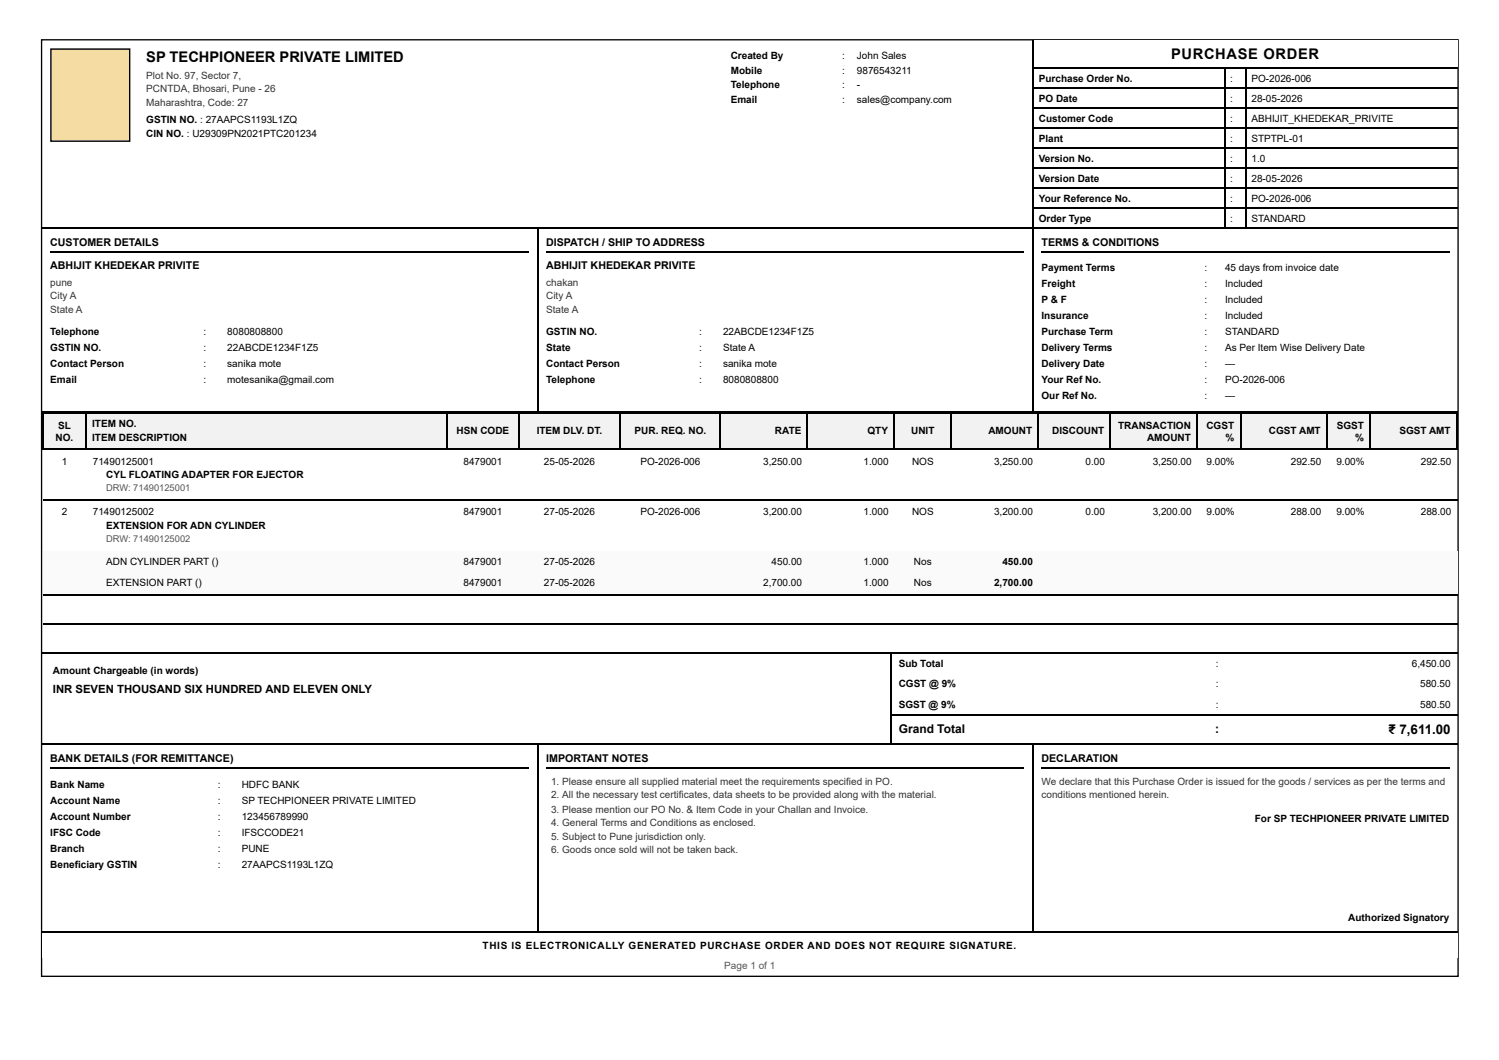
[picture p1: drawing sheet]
<svg xmlns="http://www.w3.org/2000/svg" width="297mm" height="210mm" viewBox="0 0 297 210" stroke-linecap="round" stroke-linejoin="round" font-family="sans-serif">
<defs><g id="words">
<g font-size="2.9">
<text x="232.3" y="11.7">PURCHASE ORDER</text>
<text x="29" y="12.3">SP TECHPIONEER PRIVATE LIMITED</text>
</g>
<text font-size="2.6" x="275.4" y="145.6">₹ 7,611.00</text>
<g font-size="2.4">
<text x="178.3" y="145.3">Grand Total</text>
<text x="241" y="145.3">:</text>
</g>
<text font-size="2.2" x="10.5" y="137.4">INR SEVEN THOUSAND SIX HUNDRED AND ELEVEN ONLY</text>
<g font-size="2.1">
<text x="10" y="48.8">CUSTOMER DETAILS</text>
<text x="10" y="53.3">ABHIJIT KHEDEKAR PRIVITE</text>
<text x="108.3" y="48.8">DISPATCH / SHIP TO ADDRESS</text>
<text x="108.3" y="53.3">ABHIJIT KHEDEKAR PRIVITE</text>
<text x="206.6" y="48.8">TERMS &amp; CONDITIONS</text>
<text x="10" y="151.2">BANK DETAILS (FOR REMITTANCE)</text>
<text x="108.3" y="151.2">IMPORTANT NOTES</text>
<text x="206.6" y="151.2">DECLARATION</text>
</g>
<g font-size="2">
<text x="145" y="11.7">Created By</text>
<text x="167.1" y="11.7">:</text>
<text x="170" y="11.7">John Sales</text>
<text x="145" y="14.6">Mobile</text>
<text x="145" y="17.6">Telephone</text>
<text x="167.1" y="14.6">:</text>
<text x="167.1" y="17.6">:</text>
<text x="170" y="14.6">9876543211</text>
<text x="170" y="17.6">-</text>
<text x="206.1" y="16.2">Purchase Order No.</text>
<text x="244" y="16.2">:</text>
<text x="248.2" y="16.2">PO-2026-006</text>
<text x="145" y="20.5">Email</text>
<text x="167.1" y="20.5">:</text>
<text x="170" y="20.5">sales@company.com</text>
<text x="206.1" y="20.2">PO Date</text>
<text x="244" y="20.2">:</text>
<text x="248.2" y="20.2">28-05-2026</text>
<text x="29" y="24.4">GSTIN NO. : 27AAPCS1193L1ZQ</text>
<text x="29" y="27.1">CIN NO. : U29309PN2021PTC201234</text>
<text x="206.1" y="24.2">Customer Code</text>
<text x="206.1" y="28.1">Plant</text>
<text x="244" y="24.2">:</text>
<text x="244" y="28.1">:</text>
<text x="248.2" y="24.2">ABHIJIT_KHEDEKAR_PRIVITE</text>
<text x="248.2" y="28.1">STPTPL-01</text>
<text x="206.1" y="32.1">Version No.</text>
<text x="244" y="32.1">:</text>
<text x="248.2" y="32.1">1.0</text>
<text x="206.1" y="36.1">Version Date</text>
<text x="206.1" y="40">Your Reference No.</text>
<text x="244" y="36.1">:</text>
<text x="244" y="40">:</text>
<text x="248.2" y="36.1">28-05-2026</text>
<text x="248.2" y="40">PO-2026-006</text>
<text x="206.1" y="44">Order Type</text>
<text x="244" y="44">:</text>
<text x="248.2" y="44">STANDARD</text>
<text x="206.6" y="53.8">Payment Terms</text>
<text x="239" y="53.8">:</text>
<text x="243" y="53.8">45 days from invoice date</text>
<text x="206.6" y="57">Freight</text>
<text x="239" y="57">:</text>
<text x="243" y="57">Included</text>
<text x="206.6" y="60.1">P &amp; F</text>
<text x="206.6" y="63.3">Insurance</text>
<text x="239" y="60.1">:</text>
<text x="239" y="63.3">:</text>
<text x="243" y="60.1">Included</text>
<text x="243" y="63.3">Included</text>
<text x="10" y="66.5">Telephone</text>
<text x="10" y="69.7">GSTIN NO.</text>
<text x="40.3" y="66.5">:</text>
<text x="40.3" y="69.7">:</text>
<text x="45.1" y="66.5">8080808800</text>
<text x="45.1" y="69.7">22ABCDE1234F1Z5</text>
<text x="108.3" y="66.5">GSTIN NO.</text>
<text x="108.3" y="69.7">State</text>
<text x="138.7" y="66.5">:</text>
<text x="138.7" y="69.7">:</text>
<text x="143.4" y="66.5">22ABCDE1234F1Z5</text>
<text x="143.4" y="69.7">State A</text>
<text x="206.6" y="66.5">Purchase Term</text>
<text x="206.6" y="69.7">Delivery Terms</text>
<text x="239" y="66.5">:</text>
<text x="239" y="69.7">:</text>
<text x="243" y="66.5">STANDARD</text>
<text x="243" y="69.7">As Per Item Wise Delivery Date</text>
<text x="10" y="72.8">Contact Person</text>
<text x="10" y="76">Email</text>
<text x="40.3" y="72.8">:</text>
<text x="40.3" y="76">:</text>
<text x="45.1" y="72.8">sanika mote</text>
<text x="45.1" y="76">motesanika@gmail.com</text>
<text x="108.3" y="72.8">Contact Person</text>
<text x="108.3" y="76">Telephone</text>
<text x="138.7" y="72.8">:</text>
<text x="138.7" y="76">:</text>
<text x="143.4" y="72.8">sanika mote</text>
<text x="143.4" y="76">8080808800</text>
<text x="206.6" y="72.8">Delivery Date</text>
<text x="206.6" y="76">Your Ref No.</text>
<text x="239" y="72.8">:</text>
<text x="239" y="76">:</text>
<text x="243" y="72.8">—</text>
<text x="243" y="76">PO-2026-006</text>
<text x="206.6" y="79.2">Our Ref No.</text>
<text x="239" y="79.2">:</text>
<text x="243" y="79.2">—</text>
<text x="11" y="87.4">NO.</text>
<text x="11.5" y="85">SL</text>
<text x="18.3" y="84.8">ITEM NO.</text>
<text x="18.3" y="87.4">ITEM DESCRIPTION</text>
<text x="90.6" y="86.1">HSN CODE</text>
<text x="106.5" y="86.1">ITEM DLV. DT.</text>
<text x="125.9" y="86.1">PUR. REQ. NO.</text>
<text x="153.7" y="86.1">RATE</text>
<text x="172.1" y="86.1">QTY</text>
<text x="180.8" y="86.1">UNIT</text>
<text x="196.1" y="86.1">AMOUNT</text>
<text x="208.7" y="86.1">DISCOUNT</text>
<text x="221.8" y="85">TRANSACTION</text>
<text x="227.5" y="87.4">AMOUNT</text>
<text x="239.3" y="85">CGST</text>
<text x="243.1" y="87.4">%</text>
<text x="251.7" y="86.1">CGST AMT</text>
<text x="265.2" y="85">SGST</text>
<text x="268.8" y="87.4">%</text>
<text x="277.6" y="86.1">SGST AMT</text>
<text x="12.2" y="92.2">1</text>
<text x="18.4" y="92.2">71490125001</text>
<text x="21.1" y="94.8">CYL FLOATING ADAPTER FOR EJECTOR</text>
<text x="91.9" y="92.2">8479001</text>
<text x="107.9" y="92.2">25-05-2026</text>
<text x="127" y="92.2">PO-2026-006</text>
<text x="151.4" y="92.2">3,250.00</text>
<text x="171.3" y="92.2">1.000</text>
<text x="180.9" y="92.2">NOS</text>
<text x="197.2" y="92.2">3,250.00</text>
<text x="215.3" y="92.2">0.00</text>
<text x="228.7" y="92.2">3,250.00</text>
<text x="239.3" y="92.2">9.00%</text>
<text x="256.1" y="92.2">292.50</text>
<text x="265.1" y="92.2">9.00%</text>
<text x="281.8" y="92.2">292.50</text>
<text x="12.2" y="102.2">2</text>
<text x="18.4" y="102.2">71490125002</text>
<text x="21.1" y="104.9">EXTENSION FOR ADN CYLINDER</text>
<text x="91.9" y="102.2">8479001</text>
<text x="107.9" y="102.2">27-05-2026</text>
<text x="127" y="102.2">PO-2026-006</text>
<text x="151.4" y="102.2">3,200.00</text>
<text x="171.3" y="102.2">1.000</text>
<text x="180.9" y="102.2">NOS</text>
<text x="197.2" y="102.2">3,200.00</text>
<text x="215.3" y="102.2">0.00</text>
<text x="228.7" y="102.2">3,200.00</text>
<text x="239.3" y="102.2">9.00%</text>
<text x="256.1" y="102.2">288.00</text>
<text x="265.1" y="102.2">9.00%</text>
<text x="281.8" y="102.2">288.00</text>
<text x="21.1" y="112">ADN CYLINDER PART ()</text>
<text x="91.9" y="112">8479001</text>
<text x="107.9" y="112">27-05-2026</text>
<text x="153" y="112">450.00</text>
<text x="171.3" y="112">1.000</text>
<text x="181.3" y="112">Nos</text>
<text x="198.8" y="112">450.00</text>
<text x="21.1" y="116.2">EXTENSION PART ()</text>
<text x="91.9" y="116.2">8479001</text>
<text x="107.9" y="116.2">27-05-2026</text>
<text x="151.4" y="116.2">2,700.00</text>
<text x="171.3" y="116.2">1.000</text>
<text x="181.3" y="116.2">Nos</text>
<text x="197.2" y="116.2">2,700.00</text>
<text x="10.5" y="133.7">Amount Chargeable (in words)</text>
<text x="178.3" y="132.4">Sub Total</text>
<text x="178.3" y="136.3">CGST @ 9%</text>
<text x="241.2" y="132.4">:</text>
<text x="241.2" y="136.3">:</text>
<text x="280.1" y="132.4">6,450.00</text>
<text x="281.7" y="136.3">580.50</text>
<text x="178.3" y="140.3">SGST @ 9%</text>
<text x="241.2" y="140.3">:</text>
<text x="281.7" y="140.3">580.50</text>
<text x="10" y="156.2">Bank Name</text>
<text x="10" y="159.4">Account Name</text>
<text x="43.2" y="156.2">:</text>
<text x="43.2" y="159.4">:</text>
<text x="47.9" y="156.2">HDFC BANK</text>
<text x="47.9" y="159.4">SP TECHPIONEER PRIVATE LIMITED</text>
<text x="10" y="162.5">Account Number</text>
<text x="10" y="165.7">IFSC Code</text>
<text x="43.2" y="162.5">:</text>
<text x="43.2" y="165.7">:</text>
<text x="47.9" y="162.5">123456789990</text>
<text x="47.9" y="165.7">IFSCCODE21</text>
<text x="248.9" y="163.1">For SP TECHPIONEER PRIVATE LIMITED</text>
<text x="10" y="168.9">Branch</text>
<text x="10" y="172.1">Beneficiary GSTIN</text>
<text x="43.2" y="168.9">:</text>
<text x="43.2" y="172.1">:</text>
<text x="47.9" y="168.9">PUNE</text>
<text x="47.9" y="172.1">27AAPCS1193L1ZQ</text>
<text x="267.4" y="182.7">Authorized Signatory</text>
<text x="95.7" y="188.2">THIS IS ELECTRONICALLY GENERATED PURCHASE ORDER AND DOES NOT REQUIRE SIGNATURE.</text>
</g>
<g font-size="2" fill="#333">
<text x="29" y="15.7">Plot No. 97, Sector 7,</text>
<text x="29" y="18.3">PCNTDA, Bhosari, Pune - 26</text>
<text x="29" y="21">Maharashtra, Code: 27</text>
<text x="10" y="56.7">pune</text>
<text x="10" y="59.4">City A</text>
<text x="108.3" y="56.7">chakan</text>
<text x="108.3" y="59.4">City A</text>
<text x="10" y="62">State A</text>
<text x="108.3" y="62">State A</text>
<text x="109.3" y="155.7">1 . Please ensure all supplied material meet the requirements specified in PO.</text>
<text x="206.6" y="155.7">We declare that this Purchase Order is issued for the goods / services as per the terms and</text>
<text x="109.3" y="158.3">2. All the necessary test certificates, data sheets to be provided along with the material.</text>
<text x="109.3" y="161.2">3. Please mention our PO No. &amp; Item Code in your Challan and Invoice.</text>
<text x="206.6" y="158.3">conditions mentioned herein.</text>
<text x="109.3" y="163.9">4. General Terms and Conditions as enclosed.</text>
<text x="109.3" y="166.5">5. Subject to Pune jurisdiction only.</text>
<text x="109.3" y="169.2">6. Goods once sold will not be taken back.</text>
</g>
<text font-size="2" fill="#555" x="143.7" y="192.2">Page 1 of 1</text>
<g font-size="1.9" fill="#555">
<text x="21.1" y="97.5">DRW: 71490125001</text>
<text x="21.1" y="107.5">DRW: 71490125002</text>
</g>
</g></defs>
<path d="M8.2 7.9h281v185.7h-281z" fill="none" stroke="#000" stroke-width=".26"/>
<path d="M205 8h84.1v5.6h-84.1z" fill="#fff"/>
<g fill="none" stroke="#000" stroke-width=".26">
<path d="M204.8 8v37.3M205 13.4h84.1M205 17.4h84.1M242.9 13.6v31.5M247.2 13.6v31.5M205 21.4h84.1M205 25.4h84.1M205 29.3h84.1M205 33.3h84.1M205 37.3h84.1M8.4 45.2h196.3M205 41.2h84.1"/>
<path d="M205 45.2h84.1"/>
</g>
<path d="M10 9.6h15.8v18.5h-15.8z" fill="#f4dca3"/>
<path d="M10.1 9.7h15.6v18.3h-15.6zM10 50h95M106.7 45.3v36.5M108.4 50h94.7M204.8 45.3v36.5M206.6 50h80.9M8.4 81.7h98.1M106.8 81.7h97.9M205 81.7h84.1" fill="none" stroke="#000" stroke-width=".26"/>
<g fill="#f2f2f2">
<path d="M8.6 81.8h8.5v7.5h-8.5z"/>
<path d="M17.1 81.8h71.4v7.5h-71.4z"/>
<path d="M88.5 81.8h14.3v7.5h-14.3z"/>
<path d="M102.8 81.8h20.1v7.5h-20.1z"/>
<path d="M122.9 81.8h20.2v7.5h-20.2z"/>
<path d="M143.1 81.8h17.1v7.5h-17.1z"/>
<path d="M160.2 81.8h17.2v7.5h-17.2z"/>
<path d="M177.4 81.8h11.4v7.5h-11.4z"/>
<path d="M188.8 81.8h17.2v7.5h-17.2z"/>
<path d="M206 81.8h14.3v7.5h-14.3z"/>
<path d="M220.3 81.8h17.2v7.5h-17.2z"/>
<path d="M237.5 81.8h8.5v7.5h-8.5z"/>
<path d="M246 81.8h17.2v7.5h-17.2z"/>
<path d="M263.2 81.8h8.7v7.5h-8.7z"/>
<path d="M271.9 81.8h17.2v7.5h-17.2z"/>
</g>
<g fill="#fafafa">
<path d="M8.6 109.4h8.5v4.2h-8.5z"/>
<path d="M17.1 109.4h71.4v4.2h-71.4z"/>
<path d="M88.5 109.4h14.3v4.2h-14.3z"/>
<path d="M102.8 109.4h20.1v4.2h-20.1z"/>
<path d="M122.9 109.4h20.2v4.2h-20.2z"/>
<path d="M143.1 109.4h17.1v4.2h-17.1z"/>
<path d="M160.2 109.4h17.2v4.2h-17.2z"/>
<path d="M177.4 109.4h11.4v4.2h-11.4z"/>
<path d="M188.8 109.4h17.2v4.2h-17.2z"/>
<path d="M206 109.4h14.3v4.2h-14.3z"/>
<path d="M220.3 109.4h17.2v4.2h-17.2z"/>
<path d="M237.5 109.4h8.5v4.2h-8.5z"/>
<path d="M246 109.4h17.2v4.2h-17.2z"/>
<path d="M263.2 109.4h8.7v4.2h-8.7z"/>
<path d="M271.9 109.4h17.2v4.2h-17.2z"/>
<path d="M8.6 113.6h8.5v4.2h-8.5z"/>
<path d="M17.1 113.6h71.4v4.2h-71.4z"/>
<path d="M88.5 113.6h14.3v4.2h-14.3z"/>
<path d="M102.8 113.6h20.1v4.2h-20.1z"/>
<path d="M122.9 113.6h20.2v4.2h-20.2z"/>
<path d="M143.1 113.6h17.1v4.2h-17.1z"/>
<path d="M160.2 113.6h17.2v4.2h-17.2z"/>
<path d="M177.4 113.6h11.4v4.2h-11.4z"/>
<path d="M188.8 113.6h17.2v4.2h-17.2z"/>
<path d="M206 113.6h14.3v4.2h-14.3z"/>
<path d="M220.3 113.6h17.2v4.2h-17.2z"/>
<path d="M237.5 113.6h8.5v4.2h-8.5z"/>
<path d="M246 113.6h17.2v4.2h-17.2z"/>
<path d="M263.2 113.6h8.7v4.2h-8.7z"/>
<path d="M271.9 113.6h17.2v4.2h-17.2z"/>
</g>
<g fill="none" stroke="#000" stroke-width=".26">
<path d="M8.4 82h280.7M8.4 89.1h280.7M8.5 81.8v7.5M8.6 99.2h280.5M17 81.8v7.5M88.7 81.8v7.5M103 81.8v7.5M123.1 81.8v7.5M142.9 81.8v7.5M160.1 81.8v7.5M177.3 81.8v7.5M188.7 81.8v7.5"/>
<path d="M205.9 81.8v7.5M220.2 81.8v7.5M237.4 81.8v7.5M246.1 81.8v7.5M263.3 81.8v7.5M271.8 81.8v7.5M289 81.8v7.5M8.6 118h280.5M8.4 129.6h280.7M8.6 123.8h280.5M176.8 129.5v18.2M8.4 147.6h168.3"/>
<path d="M10 152.4h95M106.7 147.7v37.1M108.4 152.4h94.7M176.9 141.8h112.2M176.9 147.6h112.2M204.8 147.7v37.1M206.6 152.4h80.9"/>
</g>
<path d="M8.4 184.8h280.7v5.3h-280.7z" fill="#fff"/>
<path d="M8.4 184.9h280.7" fill="none" stroke="#000" stroke-width=".26"/>
<use href="#words"/>
</svg>
